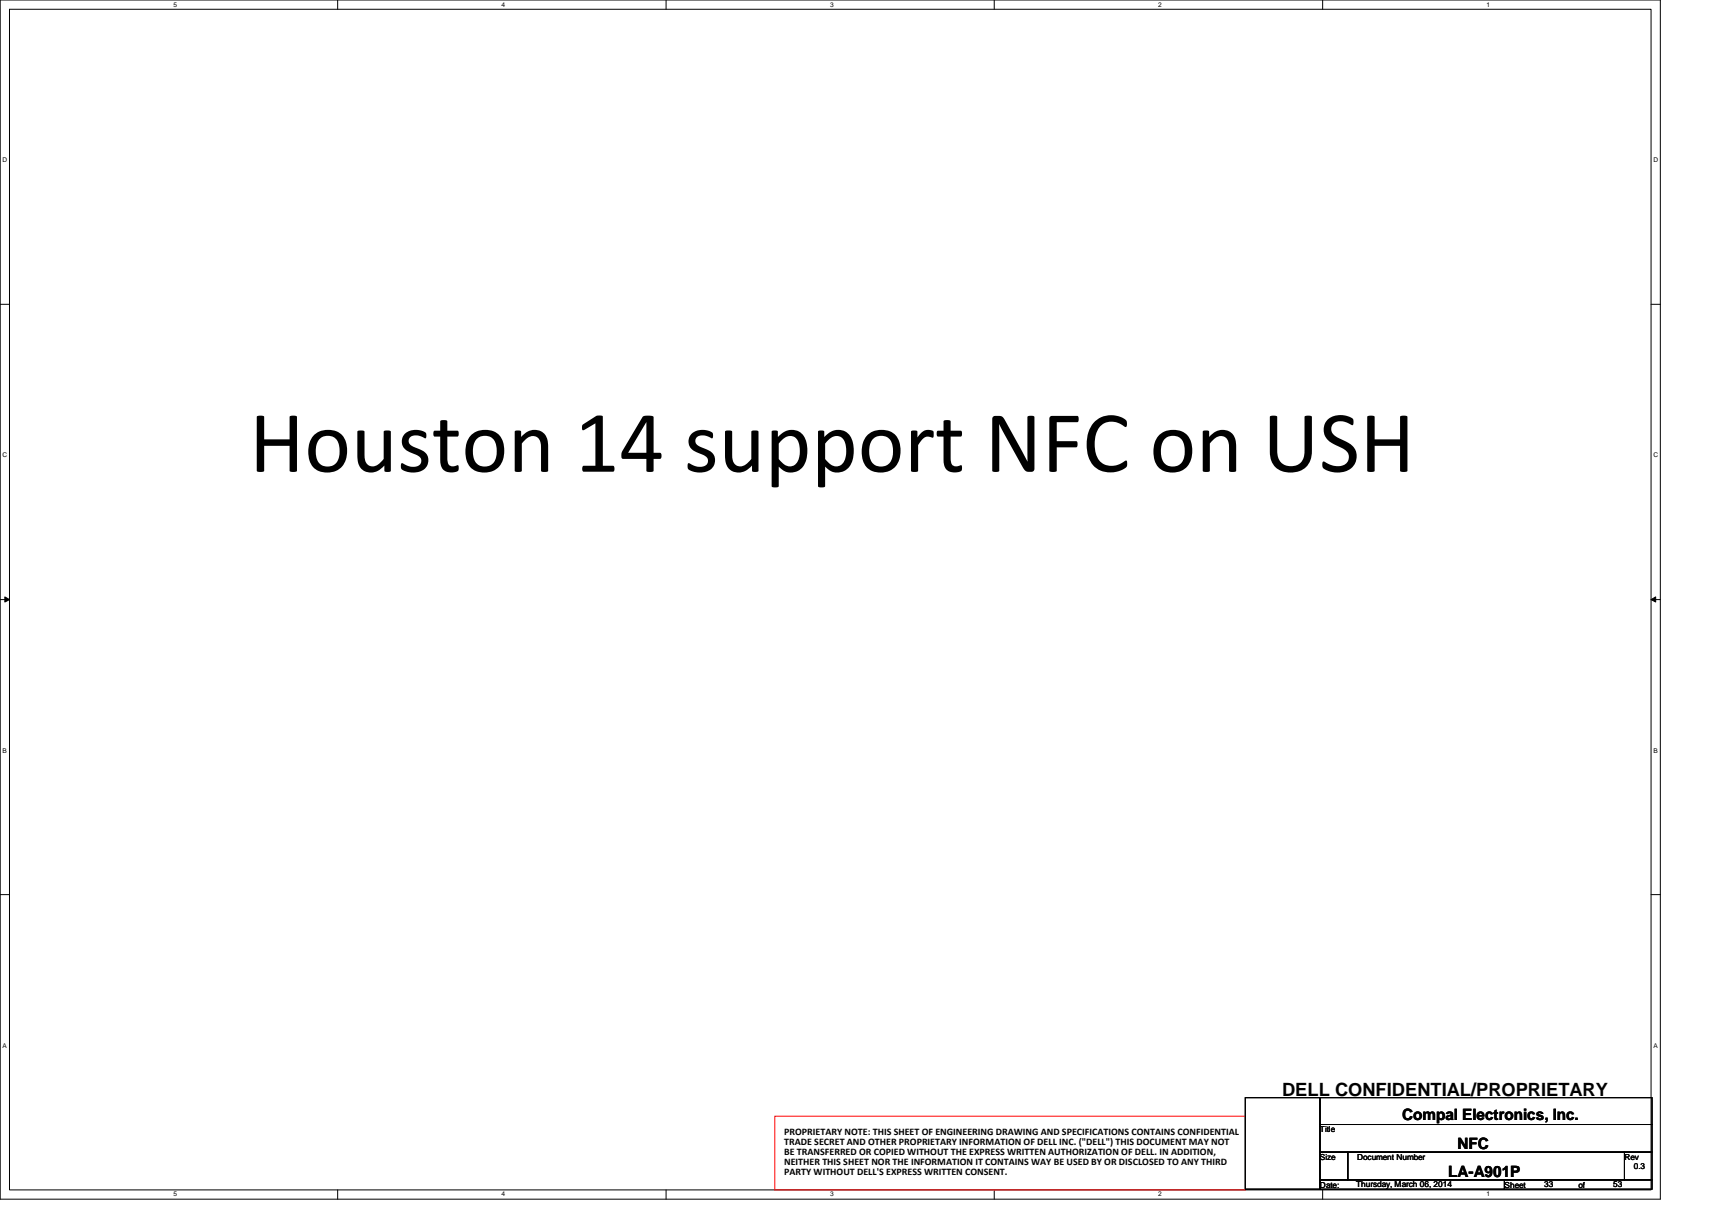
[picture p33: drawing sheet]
<svg xmlns="http://www.w3.org/2000/svg" width="297mm" height="210mm" viewBox="0 0 297 210" stroke-linecap="round" stroke-linejoin="round" font-family="sans-serif">
<defs><g id="words">
<text font-size="15.3" x="43.3" y="81.8">Houston 14 support NFC on USH</text>
<text font-size="3.2" x="222.5" y="190.2">DELL CONFIDENTIAL/PROPRIETARY</text>
<g font-size="2.7">
<text x="243.3" y="194.3">Compal Electronics, Inc.</text>
<text x="252.9" y="199.4">NFC</text>
<text x="251.3" y="204.2">LA-A901P</text>
</g>
<g font-size="1.7">
<text x="136.1" y="196.9">PROPRIETARY NOTE: THIS SHEET OF ENGINEERING DRAWING AND SPECIFICATIONS CONTAINS CONFIDENTIAL</text>
<text x="136.1" y="198.6">TRADE SECRET AND OTHER PROPRIETARY INFORMATION OF DELL INC. (&quot;DELL&quot;) THIS DOCUMENT MAY NOT</text>
<text x="136.1" y="200.4">BE TRANSFERRED OR COPIED WITHOUT THE EXPRESS WRITTEN AUTHORIZATION OF DELL. IN ADDITION,</text>
<text x="136.1" y="202.1">NEITHER THIS SHEET NOR THE INFORMATION IT CONTAINS WAY BE USED BY OR DISCLOSED TO ANY THIRD</text>
<text x="136.1" y="203.8">PARTY WITHOUT DELL'S EXPRESS WRITTEN CONSENT.</text>
</g>
<g font-size="1.4">
<text x="229" y="196.4">Title</text>
<text x="229" y="201.2">Size</text>
<text x="235.5" y="201.2">Document Number</text>
<text x="281.9" y="201.2">Rev</text>
<text x="283.5" y="202.8">0.3</text>
<text x="229" y="206">Date:</text>
<text x="235.3" y="205.9">Thursday, March 06, 2014</text>
<text x="261" y="206">Sheet</text>
<text x="267.9" y="205.9">33</text>
<text x="273.9" y="206">of</text>
<text x="279.9" y="205.9">53</text>
</g>
<g font-size="1.1">
<text x="30.1" y="1.1">5</text>
<text x="87" y="1.1">4</text>
<text x="144" y="1.1">3</text>
<text x="201" y="1.1">2</text>
<text x="257.9" y="1.1">1</text>
<text x=".5" y="28.2">D</text>
<text x="286.9" y="28.2">D</text>
<text x=".5" y="79.3">C</text>
<text x="286.9" y="79.3">C</text>
<text x=".5" y="130.6">B</text>
<text x="286.9" y="130.6">B</text>
<text x=".5" y="181.7">A</text>
<text x="286.9" y="181.7">A</text>
<text x="30.1" y="207.6">5</text>
<text x="87" y="207.6">4</text>
<text x="144" y="207.6">3</text>
<text x="201" y="207.6">2</text>
<text x="257.9" y="207.6">1</text>
</g>
</g></defs>
<path d="M0 0h288.1v208h-288.1zM1.6 1.6h284.9v204.8h-284.9z" fill="none" stroke="#000" stroke-width=".17"/>
<g fill="#fff">
<path d="M30.1 .2h.6v1.2h-.6z"/>
<path d="M30.1 206.6h.6v1.2h-.6z"/>
</g>
<path d="M58.6 0v1.6M58.6 206.4v1.6" fill="none" stroke="#000" stroke-width=".17"/>
<g fill="#fff">
<path d="M87 .2h.6v1.2h-.6z"/>
<path d="M87 206.6h.6v1.2h-.6z"/>
</g>
<path d="M115.6 0v1.6M115.6 206.4v1.6" fill="none" stroke="#000" stroke-width=".17"/>
<g fill="#fff">
<path d="M144 .2h.6v1.2h-.6z"/>
<path d="M144 206.6h.6v1.2h-.6z"/>
</g>
<path d="M172.5 0v1.6M172.5 206.4v1.6" fill="none" stroke="#000" stroke-width=".17"/>
<g fill="#fff">
<path d="M201 .2h.5v1.2h-.5z"/>
<path d="M201 206.6h.5v1.2h-.5z"/>
</g>
<path d="M229.5 0v1.6M229.5 206.4v1.6" fill="none" stroke="#000" stroke-width=".17"/>
<g fill="#fff">
<path d="M257.9 .2h.6v1.2h-.6z"/>
<path d="M257.9 206.6h.6v1.2h-.6z"/>
<path d="M.5 27.2h.7v1.2h-.7z"/>
<path d="M286.9 27.2h.8v1.2h-.8z"/>
<path d="M.5 78.4h.7v1.1h-.7z"/>
<path d="M286.9 78.4h.8v1.1h-.8z"/>
</g>
<path d="M0 52.8h1.6M286.5 52.8h1.6" fill="none" stroke="#000" stroke-width=".17"/>
<g fill="#fff">
<path d="M.5 129.6h.7v1.2h-.7z"/>
<path d="M286.9 129.6h.7v1.2h-.7z"/>
</g>
<path d="M0 104h1.6M.8 103.5l.8 .5-.8 .4zM286.5 104h1.6M286.5 104l.8-.5v.9z" fill="none" stroke="#000" stroke-width=".17"/>
<path d="M.8 103.5l.8 .5-.8 .4zM286.5 104l.8-.5v.9z" fill="#000"/>
<g fill="#fff">
<path d="M.5 180.8h.7v1.1h-.7z"/>
<path d="M286.9 180.8h.7v1.1h-.7z"/>
</g>
<path d="M0 155.2h1.6M286.5 155.2h1.6M216.1 190.4h12.9v15.9h-12.9zM229 190.4h57.6v4.7h-57.6zM229 195.1h57.6v4.8h-57.6zM229 199.9h4.8v4.8h-4.8zM233.8 199.9h48.1v4.8h-48.1zM281.9 199.9h4.7v4.8h-4.7zM229 204.7h32v1.6h-32zM261 204.7h25.6v1.6h-25.6z" fill="none" stroke="#000" stroke-width=".17"/>
<path d="M134.4 193.6h81.7v12.8h-81.7z" fill="none" stroke="#f00" stroke-width=".17"/>
<use href="#words"/>
</svg>
